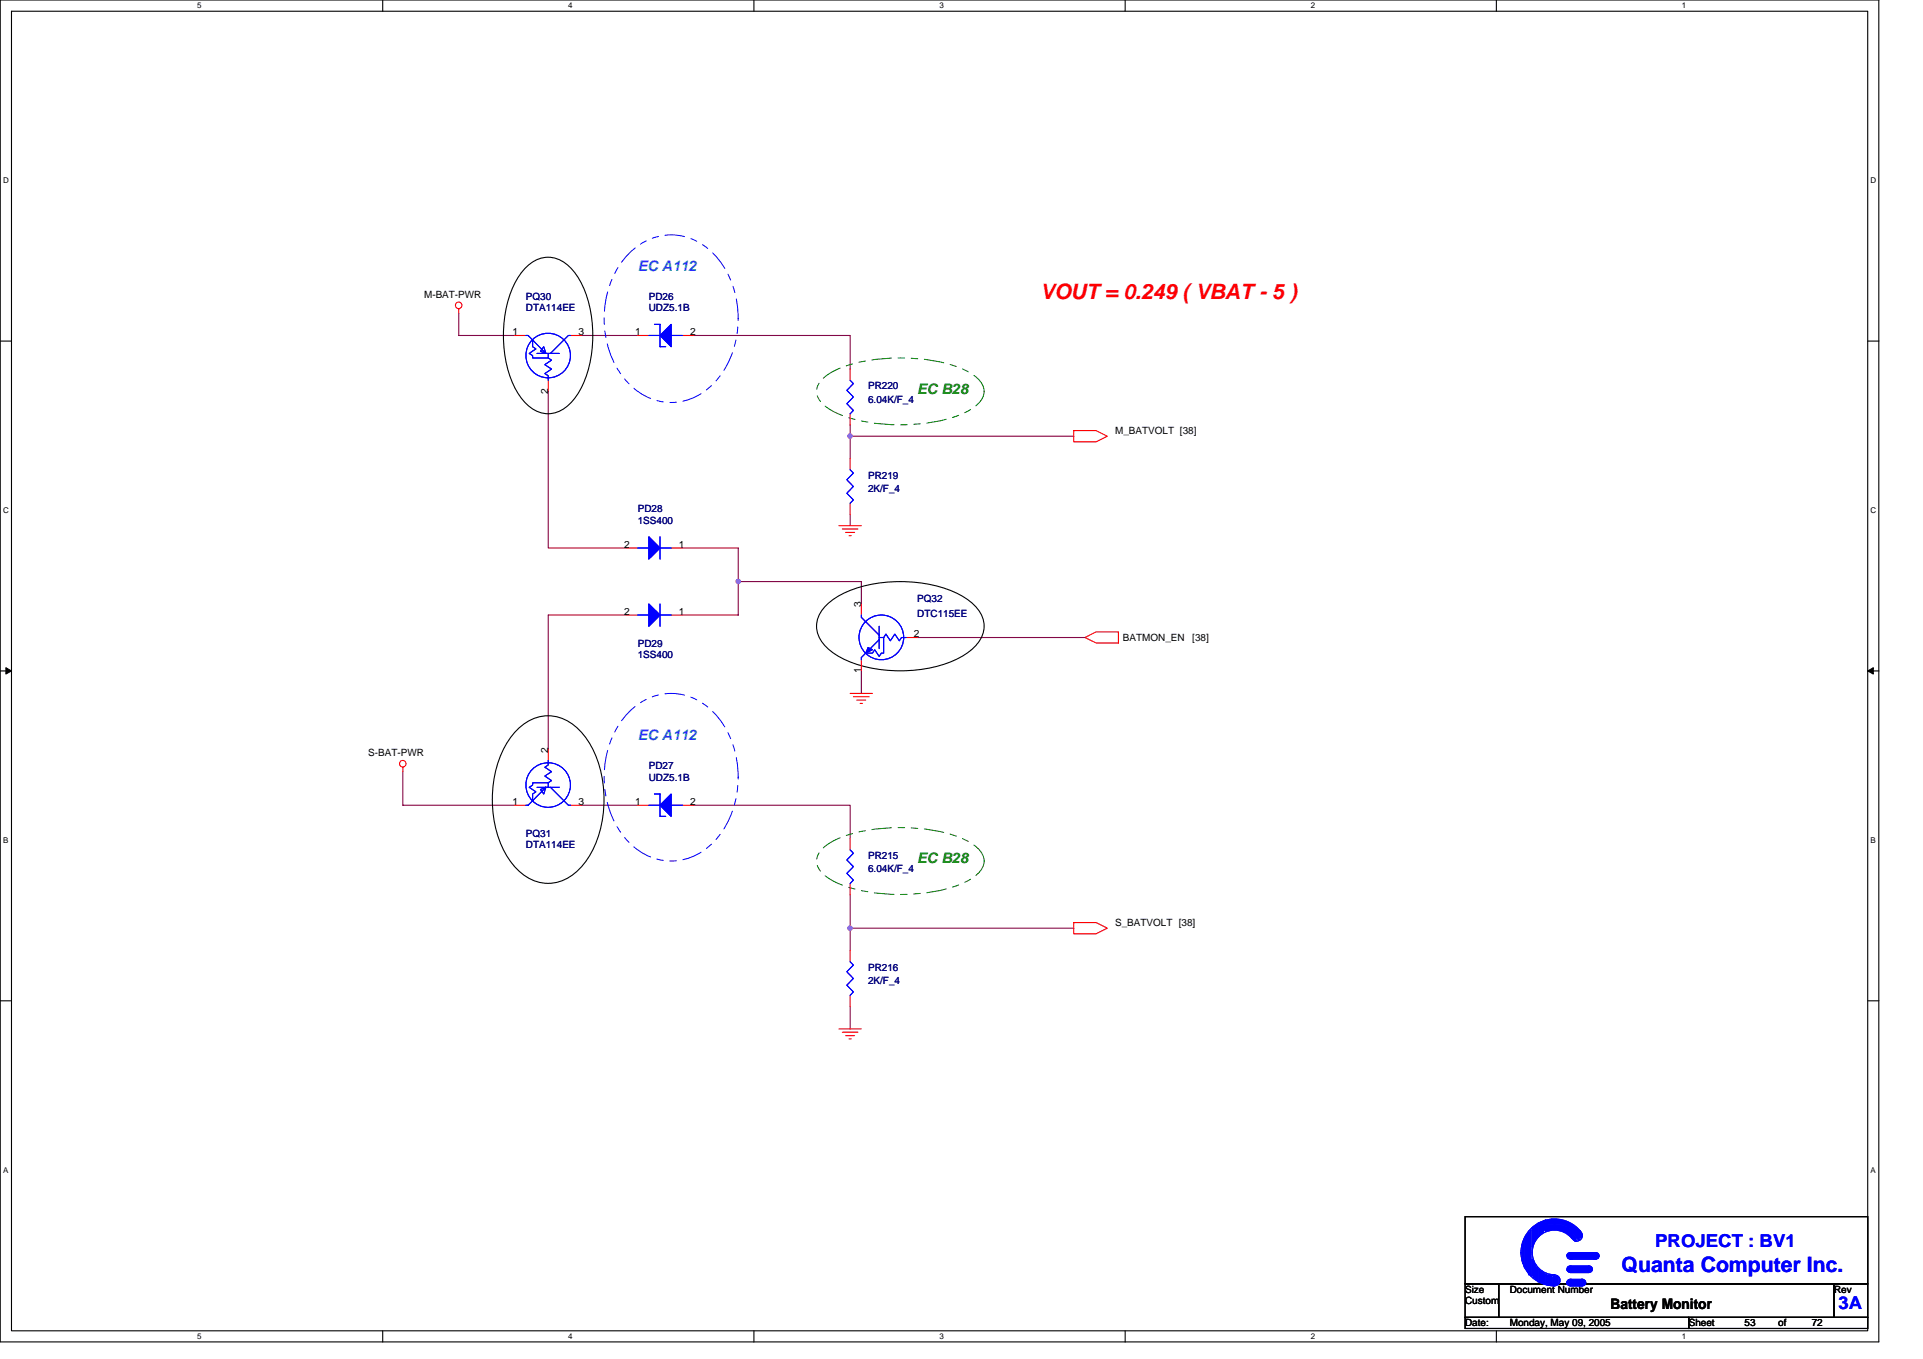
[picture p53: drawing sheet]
<svg xmlns="http://www.w3.org/2000/svg" width="297mm" height="210mm" viewBox="0 0 297 210" stroke-linecap="round" stroke-linejoin="round" font-family="sans-serif">
<defs><g id="words">
<text font-size="3.3" fill="#f00" x="160.7" y="46.2">VOUT = 0.249 ( VBAT - 5 )</text>
<text font-size="3.3" fill="#00f" x="250.5" y="196.5">Quanta Computer Inc.</text>
<g font-size="2.8" fill="#00f">
<text x="255.7" y="192.6">PROJECT : BV1</text>
<text x="284" y="202.2">3A</text>
</g>
<g font-size="2.2" fill="#0080ff">
<text x="98.5" y="41.8">EC A112</text>
<text x="98.5" y="114.3">EC A112</text>
</g>
<g font-size="2.2" fill="#008000">
<text x="141.7" y="60.8">EC B28</text>
<text x="141.7" y="133.3">EC B28</text>
</g>
<text font-size="2.2" x="248.8" y="202.1">Battery Monitor</text>
<g font-size="1.5">
<text x="65.5" y="46">M-BAT-PWR</text>
<text x="79.1" y="51.8">1</text>
<text x="89.3" y="51.8">3</text>
<text x="98.1" y="51.8">1</text>
<text x="106.6" y="51.8">2</text>
<text x="84.7" y="60.8" transform="rotate(-90 84.7 60.8)">2</text>
<text x="172.3" y="67">M_BATVOLT [38]</text>
<text x="96.4" y="84.6">2</text>
<text x="104.9" y="84.6">1</text>
<text x="96.4" y="95">2</text>
<text x="104.9" y="95">1</text>
<text x="133" y="93.8" transform="rotate(-90 133 93.8)">3</text>
<text x="141.2" y="98.4">2</text>
<text x="173.5" y="99">BATMON_EN</text>
<text x="184.2" y="99">[38]</text>
<text x="133" y="104" transform="rotate(-90 133 104)">1</text>
<text x="56.9" y="116.8">S-BAT-PWR</text>
<text x="84.7" y="116.2" transform="rotate(-90 84.7 116.2)">2</text>
<text x="79.1" y="124.4">1</text>
<text x="89.3" y="124.4">3</text>
<text x="98.1" y="124.4">1</text>
<text x="106.6" y="124.4">2</text>
<text x="172.3" y="143">S_BATVOLT [38]</text>
<text x="226.3" y="199.7">Size</text>
<text x="226.3" y="201.4">Custom</text>
<text x="233.2" y="199.7">Document Number</text>
<text x="283.3" y="199.7">Rev</text>
<text x="226.3" y="204.9">Date:</text>
<text x="233.2" y="204.9">Monday, May 09, 2005</text>
<text x="260.9" y="204.9">Sheet</text>
<text x="269.5" y="204.9">53</text>
<text x="274.7" y="204.9">of</text>
<text x="279.9" y="204.9">72</text>
</g>
<g font-size="1.5" fill="#000080">
<text x="81.2" y="46.3">PQ30</text>
<text x="100.2" y="46.3">PD26</text>
<text x="81.2" y="48">DTA114EE</text>
<text x="100.2" y="48">UDZ5.1B</text>
<text x="134.1" y="60.1">PR220</text>
<text x="134.1" y="62.2">6.04K/F_4</text>
<text x="134.1" y="74">PR219</text>
<text x="134.1" y="76">2K/F_4</text>
<text x="98.5" y="79.1">PD28</text>
<text x="98.5" y="80.9">1SS400</text>
<text x="141.7" y="92.9">PQ32</text>
<text x="141.7" y="95.4">DTC115EE</text>
<text x="98.5" y="99.9">PD29</text>
<text x="98.5" y="101.6">1SS400</text>
<text x="100.2" y="118.9">PD27</text>
<text x="100.2" y="120.6">UDZ5.1B</text>
<text x="81.2" y="129.2">PQ31</text>
<text x="81.2" y="130.9">DTA114EE</text>
<text x="134.1" y="132.7">PR215</text>
<text x="134.1" y="134.7">6.04K/F_4</text>
<text x="134.1" y="149.9">PR216</text>
<text x="134.1" y="152">2K/F_4</text>
</g>
<g font-size="1.2">
<text x="30.4" y="1.3">5</text>
<text x="87.8" y="1.3">4</text>
<text x="145.1" y="1.3">3</text>
<text x="202.5" y="1.3">2</text>
<text x="259.8" y="1.3">1</text>
<text x=".5" y="28.3">D</text>
<text x="288.9" y="28.3">D</text>
<text x=".5" y="79.2">C</text>
<text x="288.9" y="79.2">C</text>
<text x=".5" y="130.2">B</text>
<text x="288.9" y="130.2">B</text>
<text x=".5" y="181.1">A</text>
<text x="288.9" y="181.1">A</text>
<text x="30.4" y="206.8">5</text>
<text x="87.8" y="206.8">4</text>
<text x="145.1" y="206.8">3</text>
<text x="202.5" y="206.8">2</text>
<text x="259.8" y="206.8">1</text>
</g>
</g></defs>
<path d="M0 0h290.2v207.3h-290.2zM1.8 1.7h286.7v203.8h-286.7z" fill="none" stroke="#000" stroke-width=".17"/>
<g fill="#fff">
<path d="M30.4 .2h.7v1.4h-.7z"/>
<path d="M30.4 205.7h.7v1.4h-.7z"/>
</g>
<path d="M59.1 0v1.7M59.1 205.5v1.8" fill="none" stroke="#000" stroke-width=".17"/>
<g fill="#fff">
<path d="M87.8 .2h.6v1.4h-.6z"/>
<path d="M87.8 205.7h.6v1.4h-.6z"/>
</g>
<path d="M116.5 0v1.7M116.5 205.5v1.8" fill="none" stroke="#000" stroke-width=".17"/>
<g fill="#fff">
<path d="M145.1 .2h.7v1.4h-.7z"/>
<path d="M145.1 205.7h.7v1.4h-.7z"/>
</g>
<path d="M173.8 0v1.7M173.8 205.5v1.8" fill="none" stroke="#000" stroke-width=".17"/>
<g fill="#fff">
<path d="M202.5 .2h.6v1.4h-.6z"/>
<path d="M202.5 205.7h.6v1.4h-.6z"/>
</g>
<path d="M231.1 0v1.7M231.1 205.5v1.8" fill="none" stroke="#000" stroke-width=".17"/>
<g fill="#fff">
<path d="M259.8 .2h.7v1.4h-.7z"/>
<path d="M259.8 205.7h.7v1.4h-.7z"/>
<path d="M.5 27.2h.8v1.4h-.8z"/>
<path d="M288.9 27.2h.9v1.4h-.9z"/>
<path d="M.5 78.1h.8v1.4h-.8z"/>
<path d="M288.9 78.1h.9v1.4h-.9z"/>
</g>
<path d="M0 52.7h1.8M288.5 52.7h1.7" fill="none" stroke="#000" stroke-width=".17"/>
<g fill="#fff">
<path d="M.5 129.1h.8v1.4h-.8z"/>
<path d="M288.9 129.1h.8v1.4h-.8z"/>
</g>
<path d="M0 103.6h1.8M288.5 103.6h1.7" fill="none" stroke="#000" stroke-width=".17"/>
<path d="M.9 103.1l.9 .5-.9 .5zM288.5 103.6l.9-.5v1z" fill="#000" stroke="#000" stroke-width=".15"/>
<g fill="#fff">
<path d="M.5 180h.8v1.4h-.8z"/>
<path d="M288.9 180h.8v1.4h-.8z"/>
</g>
<path d="M81.4 41.1a4.4 4.4 0 0 1 6.5 0 14.1 14.1 0 0 1 3.6 9.2 17.8 17.8 0 0 1-2.3 10.5 5.7 5.7 0 0 1-4.5 3.1 5.7 5.7 0 0 1-4.6-3.1 18.8 18.8 0 0 1 0-18zM127.6 93.5a15.7 15.7 0 0 1 9.8-3.6 20.3 20.3 0 0 1 11.3 2.2 5.7 5.7 0 0 1 3.3 4.6 5.7 5.7 0 0 1-3.3 4.6 21.5 21.5 0 0 1-15.7 1.5 11.1 11.1 0 0 1-6-3.6 4.1 4.1 0 0 1 .6-5.7zM80 112.6a6.3 6.3 0 0 1 9.3 0 15 15 0 0 1 4 10.9 15.5 15.5 0 0 1-4 10.9 6.3 6.3 0 0 1-9.3 0 15.1 15.1 0 0 1-4-10.9 15.5 15.5 0 0 1 4-10.9zM0 154.6h1.8M288.5 154.6h1.7M226.3 187.9h62.2v10.4h-62.2zM226.3 198.3h5.2v5.2h-5.2zM231.5 198.3h51.8v5.2h-51.8zM283.3 198.3h5.2v5.2h-5.2zM226.3 203.5h34.6v1.7h-34.6zM260.9 203.5h27.6v1.7h-27.6z" fill="none" stroke="#000" stroke-width=".17"/>
<g fill="none" stroke="#800040" stroke-width=".17">
<path d="M70.9 48.4v3.4h8.6M89.9 51.8h8.6M107.1 51.8h24.2v5.2M84.7 60.5v24.1h12.1M131.3 65.6v5.2M131.3 79.5v1.7M131.3 67.4h34.6M96.8 95h-12.1v20.7M105.4 84.6h8.6v10.4h-8.6M114 89.8h19.1v3.5M141.7 98.5h25.9M62.2 119.2v5.2h17.3"/>
<path d="M133.1 103.6v3.5M89.9 124.4h8.6M107.1 124.4h24.2v5.1M131.3 138.2v8.6M131.3 155.4v3.5M131.3 143.4h34.6"/>
</g>
<g fill="#f0f" stroke="#f0f" stroke-width=".17">
<circle cx="114" cy="89.8" r=".34"/>
<circle cx="131.3" cy="67.3" r=".34"/>
<circle cx="131.3" cy="143.4" r=".34"/>
</g>
<g fill="none" stroke="#f00" stroke-width=".17">
<path d="M70.9 47.7v.7M79.5 51.8h1.7M84.7 58.7v1.8M88.1 51.8h1.8M98.5 51.8h1.7M105.4 51.8h1.7M131.3 57v1.7M131.3 63.9v1.7M131.3 70.8v1.8M131.3 77.7v1.8M165.9 66.5h3.4l1.7 .9-1.7 .8h-3.4zM96.8 84.6h1.7"/>
<path d="M96.8 95h1.7M103.7 84.6h1.7M103.7 95h1.7M129.6 81.2h3.5M130.1 81.7h2.4M130.6 82.2h1.4M131.1 82.7h.4M133.1 93.3v1.7M140 98.5h1.7M167.6 98.5l1.7-.9h3.5v1.7h-3.5zM62.2 118.5v.7M84.7 115.7v1.8"/>
<path d="M131.3 107.1h3.5M131.8 107.6h2.5M132.4 108.1h1.3M132.9 108.6h.3M133.1 101.9v1.7M79.5 124.4h1.7M88.1 124.4h1.8M98.5 124.4h1.7M105.4 124.4h1.7M131.3 129.5v1.8M131.3 136.5v1.7M129.6 158.9h3.5"/>
<path d="M130.1 159.4h2.4M130.6 160h1.4M131.3 146.8v1.7M131.3 153.7v1.7M165.9 142.5h3.4l1.7 .9-1.7 .8h-3.4zM131.1 160.5h.4"/>
<circle cx="70.8" cy="47.2" r=".51"/>
<circle cx="62.2" cy="118" r=".51"/>
</g>
<path d="M97.2 39.1a8.9 8.9 0 0 1 13.8 1 15.2 15.2 0 0 1-.9 19.2 8.8 8.8 0 0 1-12.9 0 15.1 15.1 0 0 1 0-20.2zM97.2 109.9a8.9 8.9 0 0 1 13.8 1 15.2 15.2 0 0 1-.9 19.2 8.8 8.8 0 0 1-12.9 0 15.1 15.1 0 0 1 0-20.2z" fill="none" stroke="#00f" stroke-width=".15" stroke-dasharray="3 1 1 1 1 1"/>
<path d="M127 58.6a12.1 12.1 0 0 1 6-2.7 28.6 28.6 0 0 1 15.7 1.1 5.7 5.7 0 0 1 3.2 2.8 2.45 2.45 0 0 1-.8 2.5 12.2 12.2 0 0 1-5.9 2.7 28.4 28.4 0 0 1-15.8-1.1 5.7 5.7 0 0 1-3.2-2.8 2.47 2.47 0 0 1 .8-2.5zM127 131.1a12.1 12.1 0 0 1 6-2.7 28.6 28.6 0 0 1 15.7 1.2 5.7 5.7 0 0 1 3.2 2.7 2.45 2.45 0 0 1-.8 2.6 12.2 12.2 0 0 1-5.9 2.6 28.4 28.4 0 0 1-15.8-1.1 5.7 5.7 0 0 1-3.2-2.8 2.47 2.47 0 0 1 .8-2.5z" fill="none" stroke="#008000" stroke-width=".15" stroke-dasharray="3 1 1 1 1 1"/>
<g fill="none" stroke="#00f" stroke-width=".17">
<path d="M81.2 51.8h.4l.7 .7M82.3 52.5v1.1l.5 .3-1.1 .7 .6 .3v.4h2.4M82.3 52.5l2 2.1M82.9 54.6h3.5M84 53.6l.3 1-.8-.3zM84.7 54.6v.7l.5 .3-1 .7 1 .7-1 .7 .5 .3v.7M88.1 51.8h-.3l-2.8 2.8M100.2 51.8h1.8M101.1 50.1h.9v3.5h.8M103.7 51.8h1.7M131.3 58.7l.5 .5-1 1.1 1 1-1 1.1 1 1-.5 .5M131.3 72.6l.5 .5-1 1 1 1-1 1.1 1 1-.5 .5"/>
<path d="M98.5 84.6h1.7M98.5 95h1.7M102 82.9v3.5M102 93.3v3.4M102 84.6h1.7M102 95h1.7M133.1 95v.4l2.7 2.7M135.8 98.5h.7l.3-.6 .7 1.1 .7-1.1 .7 1.1 .4-.5h.7M135.8 96.7v3.5M135.8 98.8l-1.4 1.4M136.5 98.5v2.4h-.4l-.3 .5-.7-1-.3 .5h-1.1l-.6 .7v.3M84.7 117.5v.7l-.5 .3 1 .7-1 .7 1 .7-.5 .3v.7"/>
<path d="M82.3 123.7l-.7 .7h-.4M82.9 121.6h3.5M83.5 121.9l.8-.3-.3 1zM84.3 121.6l-2 2.1M84.7 120.9h-2.4v.4l-.6 .3 1.1 .7-.5 .3v1.1M85 121.6l2.8 2.8h.3M100.2 124.4h1.8M101.1 122.6h.9v3.5h.8M103.7 124.4h1.7M131.3 131.3l.5 .5-1 1 1 1.1-1 1 1 1-.5 .6M131.3 148.5l.5 .6-1 1 1 1-1 1.1 1 1-.5 .5M235.1 192.2v2.5l.2 .5v-3.5l.2-.3v4.3l.1 .2v-4.9l.2-.3v5.5l.2 .2v-5.9l.2-.1v6.5"/>
<path d="M236.3 196.9v-6.7l.2-.2v7.1h.2v-2.6l.2 .3v2.5l.1 .1v-2.2l.2 .3v2.1l.2 .2v-2.1l.1 .2v2.1h.2v-2l.2 .2v1.9h.2v-1.7l.1 .2v1.5l.2 .2v-1.7l.2 .1v1.6h.2v-1.4M236.7 189.7v2.9l.2-.5v-2.4l.1-.2v2.2l.2-.1v-2.3l.2-.2v2.1l.1-.2v-2h.2v1.9l.2-.2v-1.7l.2-.2v1.7l.1-.1v-1.6l.2-.2v1.8M238.6 188.6l.2-.2v1.8l-.2-.2zM238.8 196.7v.2h.1v1.4h.2v-1.4h.2v1.6h-.4l.5-1.6v1.6l.2-.2v-1.4l.2 .4v1.2h.2v-1.4h.1v1.4h.2v-1.4h.2v1.4l.1-.2v-1l.2 .1v.7M238.8 189.7l1.3-.2a3.9 3.9 0 0 1 3.4 1.9M238.8 189.5a4.2 4.2 0 0 1 5 2.1M238.8 189.4a4.3 4.3 0 0 1 5.2 2.2M238.8 189.2a4.5 4.5 0 0 1 5.2 2M238.8 189l1.3-.2a4.6 4.6 0 0 1 4.1 2.4M238.8 190.1l1.3-.3a3.6 3.6 0 0 1 3.2 1.9M238.8 189.9l1.3-.2a3.8 3.8 0 0 1 3.4 2M238.9 188.8l1.2-.2a4.8 4.8 0 0 1 4.2 2.5"/>
<path d="M238.9 188.6l1.2-.2a5 5 0 0 1 4.3 2.5M238.9 188.6v1.4M242.2 193.6h4.7v.2h-4.9v.2h5l-.1 .1h-4.7l.2 .2h4.5M242.2 195.7h3.6v.2h-3.6l-.2 .1h4l-.2 .2h-3.8l.4 .2h3.3M242.2 197.8h2.6v.2h-2.8v.1h3l-.2 .2h-2.8l.4 .2h2.4M242.5 197.6h2M242.5 198.6h2M242.5 196.6h3M242.5 195.5h3M242.5 194.5h4M242.5 193.5h4M242.8 191.3a3.4 3.4 0 0 0-3.9-1.1 3.4 3.4 0 0 0-2.2 3.3v-.1a3.4 3.4 0 0 0 3.4 3.5"/>
<path d="M244.2 190.2a5.2 5.2 0 0 0-5.8-1.6 5.2 5.2 0 0 0-3.5 4.9v-.1a5.2 5.2 0 0 0 5.2 5.2"/>
<circle cx="84.7" cy="54.9" r="3.4"/>
<circle cx="136.1" cy="98.4" r="3.5"/>
<circle cx="84.7" cy="121.3" r="3.4"/>
<circle cx="240.1" cy="197.8" r=".85"/>
<circle cx="242.5" cy="198.1" r=".51"/>
<circle cx="242.5" cy="194" r=".51"/>
<circle cx="242.5" cy="196" r=".51"/>
<circle cx="243.6" cy="190.8" r=".86"/>
<circle cx="244.4" cy="198.1" r=".51"/>
<circle cx="245.5" cy="196" r=".51"/>
<circle cx="246.5" cy="194" r=".51"/>
</g>
<g fill="#00f" stroke="#00f" stroke-width=".17">
<path d="M100.2 82.9l1.8 1.7-1.8 1.8z" fill-rule="evenodd"/>
<path d="M100.2 82.9l1.8 1.7-1.8 1.8z" fill-rule="evenodd"/>
<path d="M102 51.8l1.7-1.7v3.5z" fill-rule="evenodd"/>
<path d="M102 51.8l1.7-1.7v3.5z" fill-rule="evenodd"/>
<path d="M134.1 100l.7 .4-1.1 .5z" fill-rule="evenodd"/>
<path d="M134.1 100l.7 .4-1.1 .5z" fill-rule="evenodd"/>
<path d="M100.2 93.3l1.8 1.7-1.8 1.7z" fill-rule="evenodd"/>
<path d="M100.2 93.3l1.8 1.7-1.8 1.7z" fill-rule="evenodd"/>
<path d="M103.7 122.6v3.5l-1.7-1.7z" fill-rule="evenodd"/>
<path d="M103.7 122.6v3.5l-1.7-1.7z" fill-rule="evenodd"/>
</g>
<use href="#words"/>
</svg>
